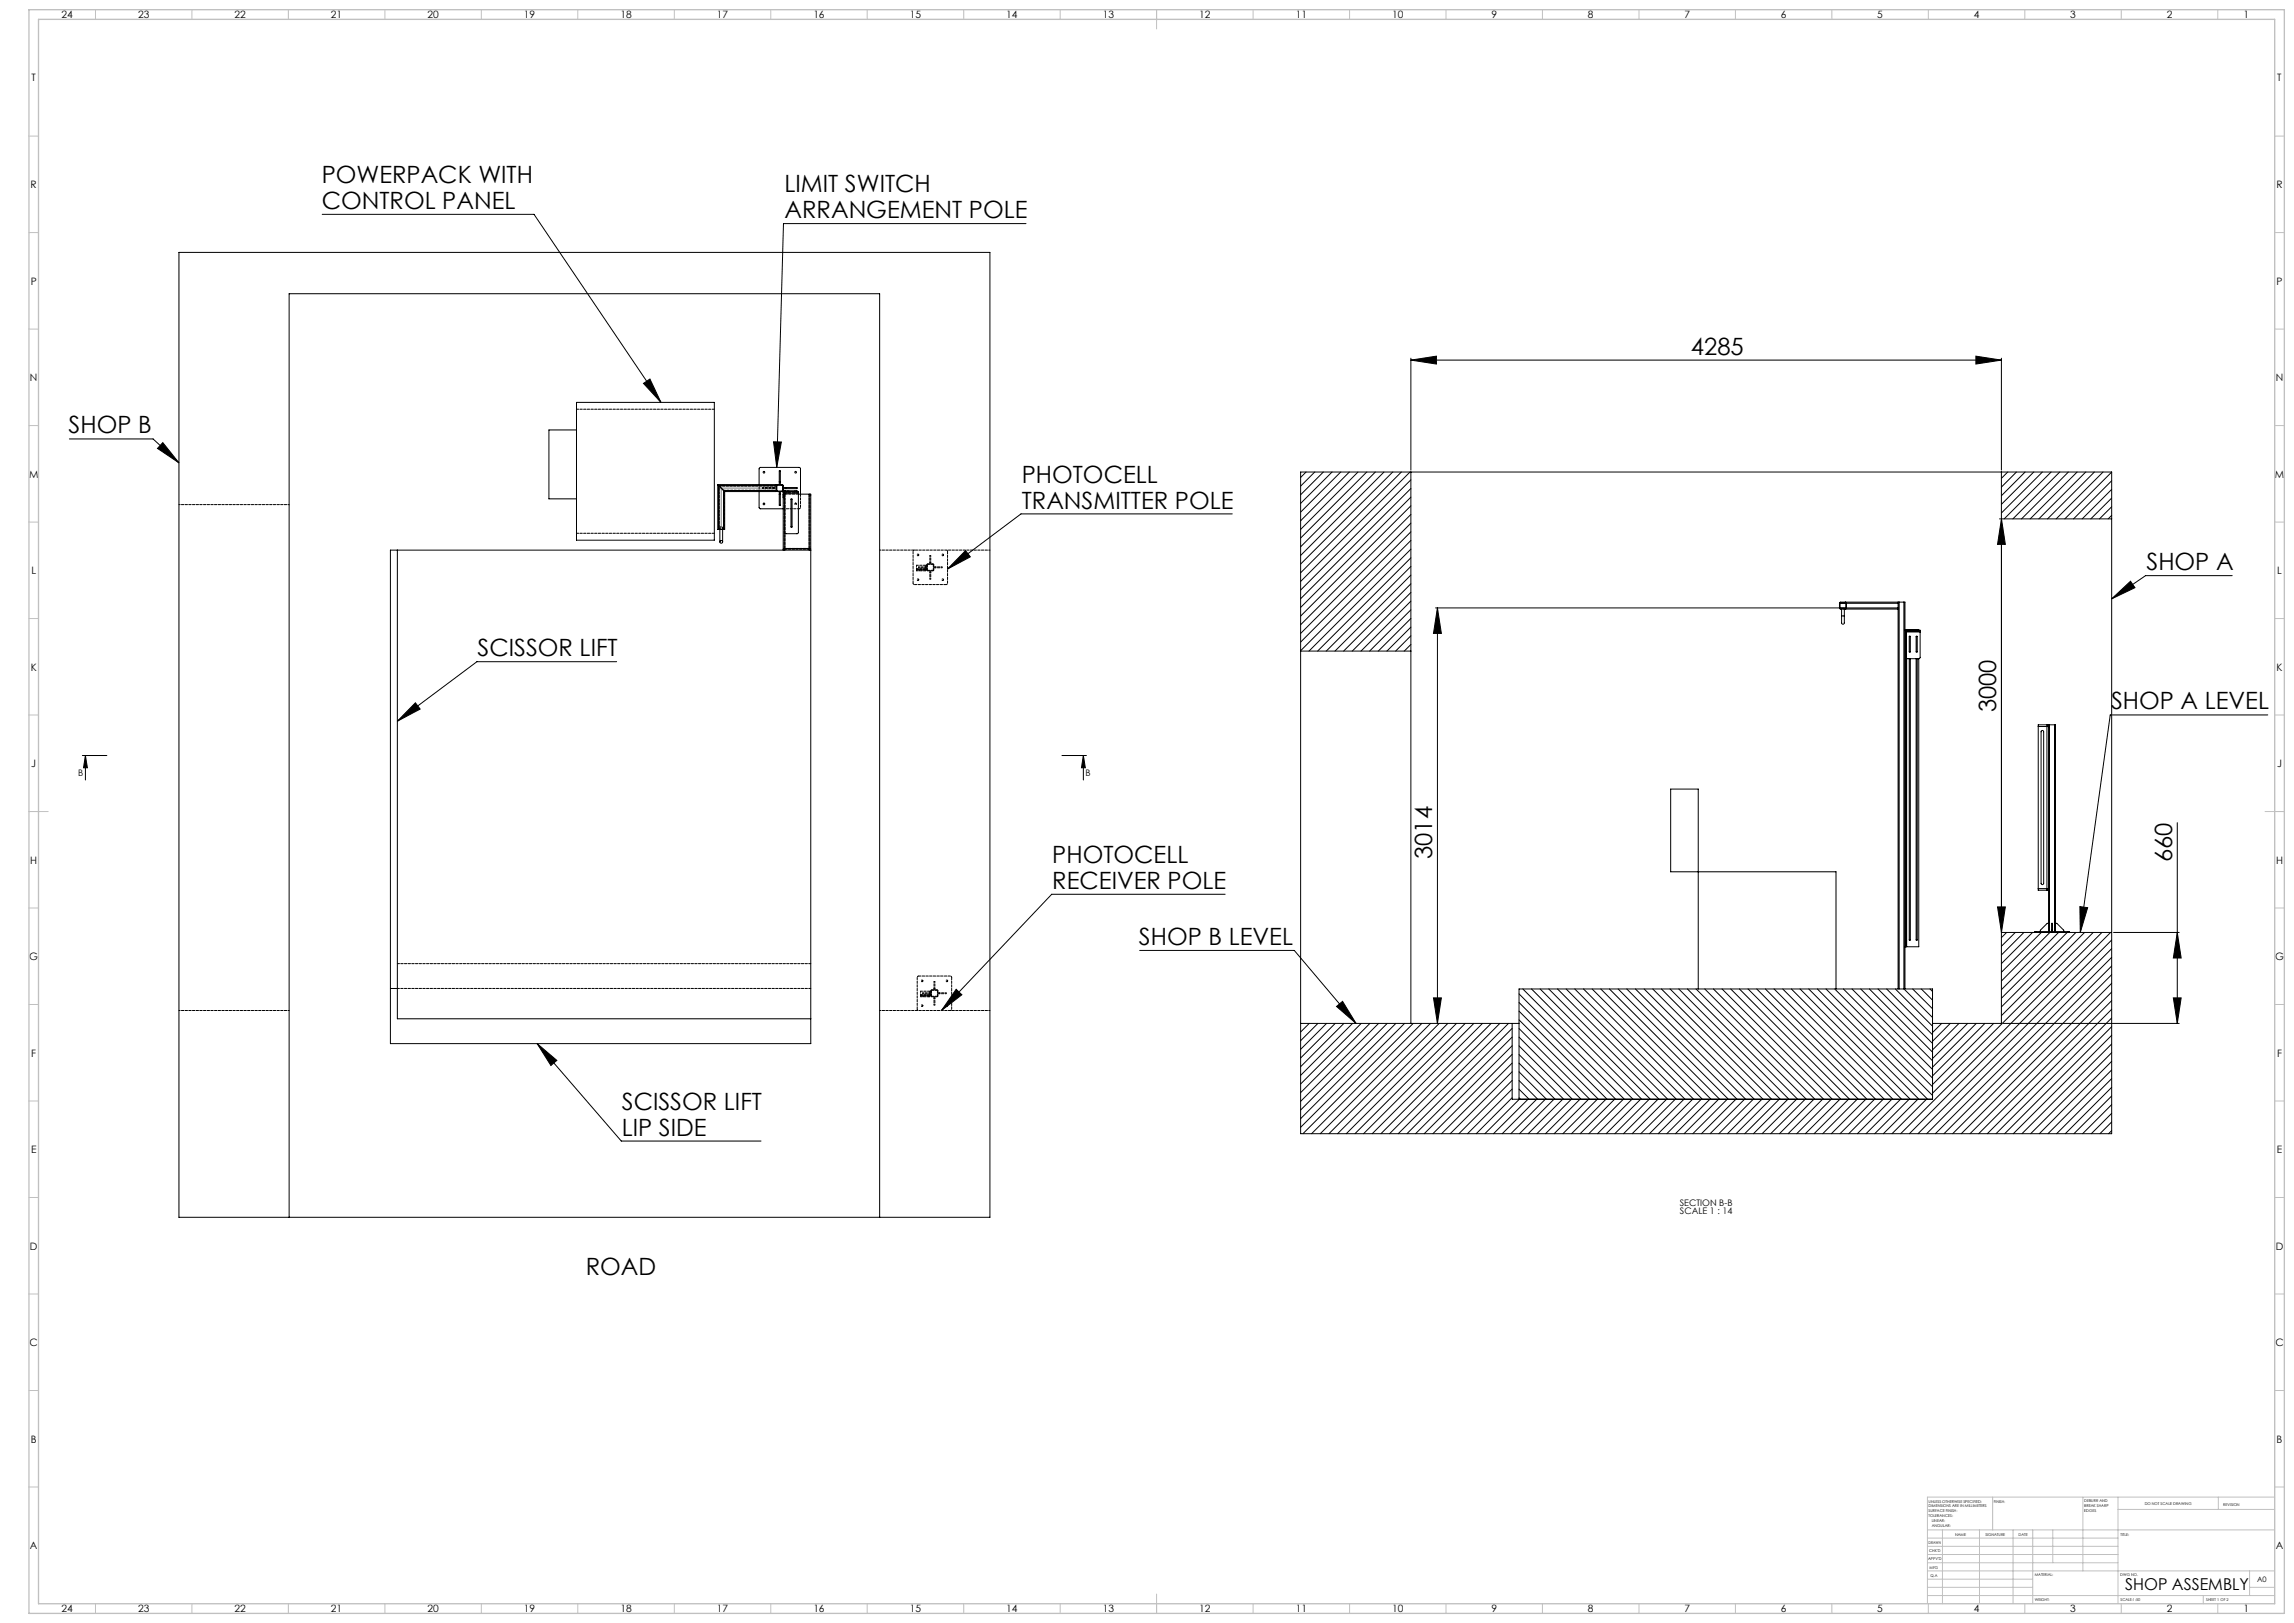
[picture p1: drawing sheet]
<svg xmlns="http://www.w3.org/2000/svg" width="1189mm" height="841mm" viewBox="0 0 1189 841" stroke-linecap="round" stroke-linejoin="round" font-family="sans-serif">
<defs><g id="words">
<g font-size="12.3">
<text x="167" y="95">POWERPACK WITH</text>
<text x="407" y="100">LIMIT SWITCH</text>
<text x="167" y="108">CONTROL PANEL</text>
<text x="407" y="113">ARRANGEMENT POLE</text>
<text x="876" y="184">4285</text>
<text x="36" y="225">SHOP B</text>
<text x="530" y="250">PHOTOCELL</text>
<text x="530" y="264">TRANSMITTER POLE</text>
<text x="1113" y="295">SHOP A</text>
<text x="247" y="340">SCISSOR LIFT</text>
<text x="1035" y="369" transform="rotate(-90 1035 369)">3000</text>
<text x="1094" y="368">SHOP A LEVEL</text>
<text x="545" y="447">PHOTOCELL</text>
<text x="742" y="445" transform="rotate(-90 742 445)">3014</text>
<text x="1126" y="447" transform="rotate(-90 1126 447)">660</text>
<text x="545" y="461">RECEIVER POLE</text>
<text x="590" y="490">SHOP B LEVEL</text>
<text x="322" y="575">SCISSOR LIFT</text>
<text x="322" y="589">LIP SIDE</text>
<text x="304" y="661">ROAD</text>
</g>
<text font-size="8.5" x="1102" y="824">SHOP ASSEMBLY</text>
<g font-size="5.3">
<text x="32" y="9">24</text>
<text x="72" y="9">23</text>
<text x="122" y="9">22</text>
<text x="172" y="9">21</text>
<text x="222" y="9">20</text>
<text x="272" y="9">19</text>
<text x="322" y="9">18</text>
<text x="372" y="9">17</text>
<text x="422" y="9">16</text>
<text x="472" y="9">15</text>
<text x="522" y="9">14</text>
<text x="572" y="9">13</text>
<text x="622" y="9">12</text>
<text x="672" y="9">11</text>
<text x="722" y="9">10</text>
<text x="773" y="9">9</text>
<text x="823" y="9">8</text>
<text x="873" y="9">7</text>
<text x="923" y="9">6</text>
<text x="973" y="9">5</text>
<text x="1023" y="9">4</text>
<text x="1073" y="9">3</text>
<text x="1123" y="9">2</text>
<text x="1163" y="9">1</text>
<text x="16" y="42">T</text>
<text x="1180" y="42">T</text>
<text x="16" y="98">R</text>
<text x="1180" y="98">R</text>
<text x="16" y="147">P</text>
<text x="1180" y="147">P</text>
<text x="16" y="198">N</text>
<text x="1180" y="198">N</text>
<text x="15" y="247">M</text>
<text x="1179" y="247">M</text>
<text x="16" y="297">L</text>
<text x="1180" y="297">L</text>
<text x="16" y="347">K</text>
<text x="1180" y="347">K</text>
<text x="16" y="397">J</text>
<text x="1180" y="397">J</text>
<text x="16" y="447">H</text>
<text x="1180" y="447">H</text>
<text x="15" y="497">G</text>
<text x="1179" y="497">G</text>
<text x="16" y="547">F</text>
<text x="1180" y="547">F</text>
<text x="16" y="597">E</text>
<text x="1180" y="597">E</text>
<text x="16" y="648">D</text>
<text x="1180" y="648">D</text>
<text x="15" y="697">C</text>
<text x="1179" y="697">C</text>
<text x="16" y="748">B</text>
<text x="1180" y="748">B</text>
<text x="16" y="803">A</text>
<text x="1180" y="803">A</text>
<text x="32" y="835">24</text>
<text x="72" y="835">23</text>
<text x="122" y="835">22</text>
<text x="172" y="835">21</text>
<text x="222" y="835">20</text>
<text x="272" y="835">19</text>
<text x="322" y="835">18</text>
<text x="372" y="835">17</text>
<text x="422" y="835">16</text>
<text x="472" y="835">15</text>
<text x="522" y="835">14</text>
<text x="572" y="835">13</text>
<text x="622" y="835">12</text>
<text x="672" y="835">11</text>
<text x="722" y="835">10</text>
<text x="773" y="835">9</text>
<text x="823" y="835">8</text>
<text x="873" y="835">7</text>
<text x="923" y="835">6</text>
<text x="973" y="835">5</text>
<text x="1023" y="835">4</text>
<text x="1073" y="835">3</text>
<text x="1123" y="835">2</text>
<text x="1163" y="835">1</text>
</g>
<g font-size="4.7">
<text x="41" y="402">B</text>
<text x="563" y="402">B</text>
<text x="871" y="625">SECTION B-B</text>
<text x="871" y="629">SCALE 1 : 14</text>
</g>
<text font-size="3.9" x="1170" y="820">A0</text>
<g font-size="2">
<text x="1000" y="779">UNLESS OTHERWISE SPECIFIED:</text>
<text x="1033" y="779">FINISH:</text>
<text x="1080" y="778">DEBURR AND</text>
<text x="1112" y="780">DO NOT SCALE DRAWING</text>
<text x="1000" y="781">DIMENSIONS ARE IN MILLIMETERS</text>
<text x="1000" y="784">SURFACE FINISH:</text>
<text x="1080" y="781">BREAK SHARP</text>
<text x="1080" y="783">EDGES</text>
<text x="1152" y="780">REVISION</text>
<text x="1000" y="786">TOLERANCES:</text>
<text x="1001" y="789">LINEAR:</text>
<text x="1001" y="791">ANGULAR:</text>
<text x="1013" y="796">NAME</text>
<text x="1029" y="796">SIGNATURE</text>
<text x="1046" y="796">DATE</text>
<text x="1099" y="796">TITLE:</text>
<text x="1000" y="800">DRAWN</text>
<text x="999" y="808">APPV'D</text>
<text x="1000" y="804">CHK'D</text>
<text x="1000" y="813">MFG</text>
<text x="1001" y="817">Q.A</text>
<text x="1055" y="817">MATERIAL:</text>
<text x="1099" y="817">DWG NO.</text>
<text x="1055" y="830">WEIGHT:</text>
<text x="1099" y="830">SCALE:1:50</text>
<text x="1143" y="830">SHEET 1 OF 2</text>
</g>
</g></defs>
<g fill="none" stroke="#000" stroke-width=".52">
<path d="M167 111h110l66 98M532 116h-126l-3 126M93 131h420v500h-420zM334 199l3-3 6 13zM731 187l14-2v4zM731 186v58M731 187h306M1024 185l13 2-13 2zM1037 186v58M299 209h71v71h-71zM36 227h43l14 13M84 229l9 11-11-8z"/>
<path d="M299 223h-14v35h14M401 229h4l-2 13zM372 251v23h1M372 251l1 1M372 251h30v1M373 252v22M373 252l2 2M373 252h29M375 254l1 1M375 254v20M375 254h27M376 255v19h-1"/>
<path d="M393 251v-8l1-1h20l1 1v13M393 255l1 8 12 1M402 254v1h-26M402 252l1-1h3v3l-3 1-1-1M402 252v2M403 252l3-1v3h-3zM404 251v-7v7M404 255v7v-7M404 250h.1M404 256h.1M406 255v29h1M406 256h.1"/>
<path d="M406 253h7h-7M406 255h.1M406 256h1M406 255v3M407 255v1M407 256v20v1l7-1v-20M407 256h7M407 255h7v1M407 255h-1M407 254l-1 1M407 254h6v1M407 254v1"/>
<path d="M407 253h.1M410 259h1l-1 14zM414 256h5M419 256h1v28h-1M419 256v28M674 245h420v342h-420zM677 245l-3 2M681 245l-7 7M686 245l-12 11M690 245l-16 16M695 245l-21 20M699 245l-25 25"/>
<path d="M704 245l-30 29M708 245l-34 34M713 245l-39 38M717 245l-43 43M722 245l-48 47M726 245l-52 52M731 245l-57 56M731 245v285M731 249l-57 57M731 253l-57 57M731 258l-57 57M1037 245v285h-35"/>
<path d="M1041 245l-4 3M1045 245l-8 7M1050 245l-13 12M1054 245l-17 16M1059 245l-22 21M1063 245l-24 24M1068 245l-25 24M1072 245l-24 24M1077 245l-25 24M1081 245l-24 24M1086 245l-25 24M1090 245l-24 24"/>
<path d="M1094 245l-24 24M1094 249l-19 20M1094 254l-15 15M1094 258l-10 11M373 274h2M373 274v7M375 274v7M407 276v8M639 266h-110l-38 29M731 262l-57 57M731 267l-57 57M731 271l-57 57"/>
<path d="M731 276l-57 57M1036 269h.1M1037 269h57M1037 269l2 13h-4zM1094 267l-1 2M1094 263l-6 6M206 285v243h214M407 284v1M407 284h12M407 285h-1M419 284v1M419 285h1v256h-218v-256h218"/>
<path d="M500 285l3 4-12 6zM731 280l-57 57M731 285l-53 52M731 289l-48 48M731 294l-44 43M731 298l-39 39M1157 298h-45l-18 12M731 303l-35 34M731 307l-30 30M731 311l-26 26M731 316l-21 21M744 315h213"/>
<path d="M745 315l2 13h-4zM745 315v215M954 313v2h3M954 313h3M955 319v4a.9 .9 0 0 0 1 0 .9 .9 0 0 0 0-1v-3M955 316h1M955 319h1M955 316v3M956 316v3M956 316h28M956 312l1 1M957 313v2"/>
<path d="M957 315l-1 1M957 315h27M957 313h27M984 312h-30l-1 1v2l2 1M984 312v1M984 315v1M984 312h.1M984 313v2M984 316v196M984 312h3M984 312v200M987 312v200"/>
<path d="M987 312v200l15 15M1094 310l10-9 3 4zM674 337h57M731 320l-17 17M731 325l-12 12M731 329l-8 8M731 334l-3 3M987 326h1M988 326h.1M988 326v165M988 327h1M988 327h.1"/>
<path d="M988 327v14h1h6M988 327h7M988 326h7v1M988 326v1M989 327h6M989 327h-1M989 327h.1M990 330v8zM993 330h1v8zM995 327h.1M995 327v14M320 343h-73l-41 31"/>
<path d="M988 341v150M990 341v146v-146M993 341v146l1-146M995 341v150h-7M215 364l3 3-12 7zM1056 376h5M1056 376v84M1058 379h1v79a.7 .7 0 0 1-1 0zM1061 376h1M1061 376v84M1062 376h.1M1062 376h-1"/>
<path d="M1062 376v107M1062 376h3M1065 376v107M1175 370h-81l-16 113M43 391h12M44 391l1 7h-2zM44 391v13M550 391h13M562 391l1 7h-2zM562 391v13M1129 426v104M635 463h-90l-57 61"/>
<path d="M1035 470h4l-2 13zM1056 460v1h5v-1M1056 460h5M1061 460h1M1061 460l1 1M1062 478h-1l-3 4v1M1065 478h1l4 4v1M1078 470h4l-4 13zM591 492h80l32 38M987 491h1M988 491h.1M1037 483h57"/>
<path d="M1040 483l-3 3M1045 483l-8 7M1049 483l-12 12M1054 483l-17 16M1055 483h.1M1055 483h17M1058 483l-21 21M1062 483l-25 25M1063 483v-5h1v5M1063 482h1M1067 483l-30 30M1071 483l-34 34"/>
<path d="M1072 483h1M1072 483h.1M1076 483l-39 39M1080 483l-43 43M1085 483l-83 83M1089 483l-104 104M1094 483l-104 104M1094 487l-100 100M1094 492l-95 95M1094 496l-91 91M1095 483h34M1129 483l2 13h-5z"/>
<path d="M202 512h4M496 513l3 2-11 9zM743 517h4l-2 13zM787 519l50 51M787 515l55 55M789 512l57 58M794 512l57 58M798 512l57 58M803 512l57 58M807 512l57 58M812 512l57 58M816 512l57 58"/>
<path d="M821 512l57 58M825 512l57 58M830 512l57 58M834 512l57 58M839 512l57 58M843 512l57 58M848 512l57 58M852 512l57 58M857 512l57 58M861 512l57 58M866 512l57 58M870 512l57 58"/>
<path d="M875 512l57 58M879 512l57 58M880 512v-103h-14v43h86v60M884 512l57 58M888 512l57 58M893 512l57 58M897 512l57 58M902 512l57 58M906 512l57 58M911 512l57 58M915 512l57 58M920 512l57 58"/>
<path d="M924 512l57 58M928 512l58 58M933 512l57 58M937 512l58 58M942 512l57 58M946 512l56 56M951 512l51 51M955 512l47 47M960 512l42 42M964 512l38 38M969 512l33 33M973 512l29 29"/>
<path d="M978 512l24 24M982 512l20 20M991 512l11 11M996 512l6 6M1000 512l2 2M1094 501l-86 86M1094 505l-82 82M1094 510l-77 77M1094 514l-73 73M1094 519l-68 68M1126 517h5l-2 13zM674 530h113"/>
<path d="M679 530l-5 5M683 530l-9 9M688 530l-14 14M692 530l-18 18M693 522l3-3 7 11zM697 530l-23 23M701 530l-27 27M706 530l-32 32M710 530l-36 36M715 530l-41 41M719 530l-45 45M723 530l-49 50"/>
<path d="M728 530l-54 54M732 530l-57 57M737 530l-57 57M741 530l-57 57M746 530l-57 57M750 530l-57 57M755 530l-57 57M759 530l-57 57M764 530l-57 57M768 530l-57 57M773 530l-57 57M777 530l-57 57"/>
<path d="M782 530l-57 57M784 530v40h218v-58h-215v58l-17 17M784 533l-55 54M784 537l-50 50M787 537l33 33M787 533l37 37M787 528l41 42M787 524l46 46M1002 530v1M1006 530l-4 5M1011 530l-9 10M1015 530l-13 14"/>
<path d="M1020 530l-18 19M1024 530l-22 23M1029 530l-27 28M1033 530l-31 32M1038 530h91M1094 523l-64 64M1094 527l-59 60M1094 532l-55 55M1094 536l-50 51M278 541l11 8-3 3zM278 541l44 50h72M784 542l-46 45"/>
<path d="M784 546l-41 41M784 551l-37 36M784 555l-32 32M784 560l-28 27M787 560l10 10M787 555l15 15M787 551l19 19M787 546l24 24M787 542l28 28M1094 541l-46 46M1094 545l-41 42M1094 550l-37 37"/>
<path d="M1094 554l-33 33M1094 559l-28 28M784 564l-23 23M784 569l-19 18M787 569l1 1M787 564l6 6M792 570l-18 17M796 570l-17 17M801 570l-18 17M805 570l-17 17M810 570l-18 17M814 570l-17 17"/>
<path d="M819 570l-18 17M823 570l-17 17M828 570l-18 17M832 570l-17 17M837 570l-18 17M841 570l-18 17M846 570l-18 17M850 570l-18 17M855 570l-18 17M859 570l-18 17M864 570l-18 17M868 570l-18 17"/>
<path d="M873 570l-18 17M877 570l-18 17M882 570l-18 17M886 570l-18 17M891 570l-18 17M895 570l-18 17M900 570l-18 17M904 570l-18 17M909 570l-18 17M913 570l-18 17M918 570l-18 17M922 570l-18 17"/>
<path d="M927 570l-18 17M931 570l-18 17M936 570l-18 17M940 570l-18 17M945 570l-18 17M949 570l-18 17M954 570l-18 17M958 570l-18 17M963 570l-18 17M967 570l-18 17M972 570l-18 17M976 570l-18 17"/>
<path d="M981 570l-18 17M985 570l-18 17M990 570l-18 17M994 570l-18 17M999 570l-18 17M1094 563l-24 24M1094 568l-19 19M1094 572l-15 15M1094 577l-10 10M1094 581l-6 6M1094 586l-1 1M150 631v-479h306v479"/>
<circle cx="396" cy="245" r=".4"/>
<circle cx="412" cy="245" r=".4"/>
<circle cx="396" cy="261" r=".4"/>
<circle cx="374" cy="281" r=".7"/>
</g>
<g fill="none" stroke="#c0c0c0" stroke-width=".52">
<path d="M49 5v5M99 5v5M149 5v5M199 5v5M249 5v5M299 5v5M349 5v5M399 5v5M449 5v5M499 5v5M549 5v5M599 5v10"/>
<path d="M649 5v5M699 5v5M749 5v5M799 5v5M849 5v5M899 5v5M949 5v5M999 5v5M1049 5v5M1099 5v5M1149 5v5M15 71h5"/>
<path d="M1179 71h5M15 121h5M1179 121h5M15 171h5M1179 171h5M15 221h5M1179 221h5M15 271h5M1179 271h5M15 321h5M1179 321h5M15 371h5"/>
<path d="M1179 371h5M15 421h10M1174 421h10M15 471h5M1179 471h5M15 521h5M1179 521h5M15 571h5M1179 571h5M15 621h5M1179 621h5M15 671h5"/>
<path d="M1179 671h5M15 721h5M1179 721h5M15 771h5M1033 776v17M1080 776v38M1098 776v55M1150 776v6M1179 771h5M1179 776h-180v55M999 793h180M999 797h99"/>
<path d="M1007 793v38M1026 793v38M1043 793v38M1054 793v38M1064 793v17M1098 782h81M999 810h99M999 806h99M999 801h99M999 818h55M999 814h180M1166 814v13"/>
<path d="M49 831v5M99 831v5M149 831v5M199 831v5M249 831v5M299 831v5M349 831v5M399 831v5M449 831v5M499 831v5M549 831v5M599 826v10"/>
<path d="M649 831v5M699 831v5M749 831v5M799 831v5M849 831v5M899 831v5M949 831v5M999 827h180M999 823h55M999 831v5M1049 831v5M1099 831v5"/>
<path d="M1142 827v4M1149 831v5M1166 823h13"/>
</g>
<path d="M15 5h1169v831h-1169zM20 10h1159v821h-1159z" fill="none" stroke="#c0c0c0" stroke-width=".7"/>
<path d="M402 253h-28v21" fill="none" stroke="#808080" stroke-width=".52"/>
<g fill="#000">
<path d="M731 187l14-2v4zM1024 185l13 2-13 2z"/>
<path d="M84 229l9 11-11-8zM215 364l3 3-12 7zM334 199l3-3 6 13zM500 285l3 4-12 6zM496 513l3 2-11 9zM401 229h4l-2 13zM278 541l11 8-3 3z"/>
<path d="M1094 310l10-9 3 4zM1078 470h4l-4 13zM693 522l3-3 7 11z"/>
<path d="M562 391l1 7h-2zM44 391l1 7h-2z"/>
<path d="M1035 470h4l-2 13zM1037 269l2 13h-4z"/>
<path d="M1126 517h5l-2 13zM1129 483l2 13h-5zM743 517h4l-2 13zM745 315l2 13h-4z"/>
</g>
<g fill="none" stroke="#000" stroke-width=".52" stroke-dasharray="1.3 .6" stroke-dashoffset=".2">
<path d="M299 212h71M299 276h71M375 274v-20M412 261h1l-1 1v-1M476 288h-1l1-1v1M489 288h-1l1-1v1M476 300v1l-1-1h1M489 300v1l-1-1h1M206 499h214M420 512h-214M478 508v1l-1-1h1M491 508v1l-1-1h1"/>
<path d="M478 521v1l-1-1h1M491 521v1l-1-1h1"/>
</g>
<g fill="none" stroke="#000" stroke-width=".52" stroke-dasharray="1.3 .6">
<path d="M373 252h29M395 253h.1M401 253h.1M406 257h.1M406 256h.1M406 255h.1M407 256h.1M407 255h.1M407 256h7M407 255v-1M408 255h.1M408 254v1"/>
<path d="M409 255h.1M409 254v1M412 255h.1M412 254v1M413 255h.1M420 257h.1M407 285h.1M420 285h.1M473 286v16M476 294h.1M477 295v1M478 295v1"/>
<path d="M480 294h.1M480 293h.1M480 295h.1M481 295v1M481 292v1M482 296h.1M482 291h.1M482 288h.1M484 296v-1M484 293v-1M485 294h.1M488 294h.1"/>
<path d="M474 303h16M482 300h.1M491 302v-16M475 506v17M478 514v1M478 516h.1M479 516h.1M481 516h.1M482 514v1M482 516h1M482 514h1M483 516h.1"/>
<path d="M483 513h.1M484 517h1M485 509h-1M485 512h-1M486 516h.1M486 513h.1M487 515v-1M490 515v-1M493 506h-17M484 521h1M493 523v-17"/>
</g>
<path d="M372 251h30M407 256v28M414 255h-7M414 256h-7M420 256v28M406 284v-28M419 284v-28" fill="none" stroke="#000" stroke-width=".52" stroke-dasharray="1.3 .6" stroke-dashoffset="-.1"/>
<path d="M407 256v20M375 274v-20M415 263v-7M407 285h12M407 284h12" fill="none" stroke="#000" stroke-width=".52" stroke-dasharray="1.3 .6" stroke-dashoffset=".1"/>
<g fill="none" stroke="#000" stroke-width=".52" stroke-dasharray="1.3 .6" stroke-dashoffset=".3">
<path d="M375 254h27M373 274a.7 .7 0 0 0 1 0 .7 .7 0 0 0 0-1 .7 .7 0 0 0-1 0v1M406 264h8M475 295h5M475 293h5M480 296h-5M480 295h-5M480 295h.1M480 293v2M481 293v2M481 296h3M484 292h-3"/>
<path d="M484 295v-2M477 516h5M477 514h5M482 516h-5M482 516h.1M483 513v3M483 516h3M486 513h-3M486 516v-3"/>
</g>
<path d="M401 253h1M373 274v-22M480 295v1M483 516h-1" fill="none" stroke="#000" stroke-width=".52" stroke-dasharray="1.3 .6" stroke-dashoffset=".7"/>
<g fill="none" stroke="#000" stroke-width=".52" stroke-dasharray="1.3 .6" stroke-dashoffset=".6">
<path d="M395 253h6M93 261h57M372 274v-23M414 264l1-1M474 285l-1 1M475 295v-2M480 293v2M491 286l-1-1M513 285h-57M473 302l1 1M490 303l1-1M476 506h-1"/>
<path d="M477 516v-2M482 514v2M483 514v2M493 506h.1M93 524h57M475 523l1 1M493 524v-1M513 524h-57"/>
</g>
<g fill="none" stroke="#000" stroke-width=".52" stroke-dasharray="1.3 .6" stroke-dashoffset=".4">
<path d="M375 254h27M373 274h.1M375 274h.1M475 296v-1M480 295v1M480 294h.1M480 295l1 1M481 292l-1 1M482 296h.1M482 291v1M484 296v-1M484 293v-1"/>
<path d="M485 294h-1M477 516h.1M482 516h.1M482 515h1M482 514h1M483 516h.1M483 513h.1M484 517v-1M484 512v1M485 517v-1M485 512v1M486 516h.1"/>
<path d="M486 513h.1M487 515h-1M487 514h-1"/>
</g>
<g fill="none" stroke="#000" stroke-width=".52" stroke-dasharray="1.3 .6" stroke-dashoffset=".8">
<path d="M393 251v4M476 294h4M482 288v3M488 294h-3M482 300v-4M478 515h4M478 514h4M484 509v3M485 509v3M490 514h-3M490 515h-3M484 521v-4"/>
<path d="M485 521v-4"/>
</g>
<use href="#words"/>
</svg>
